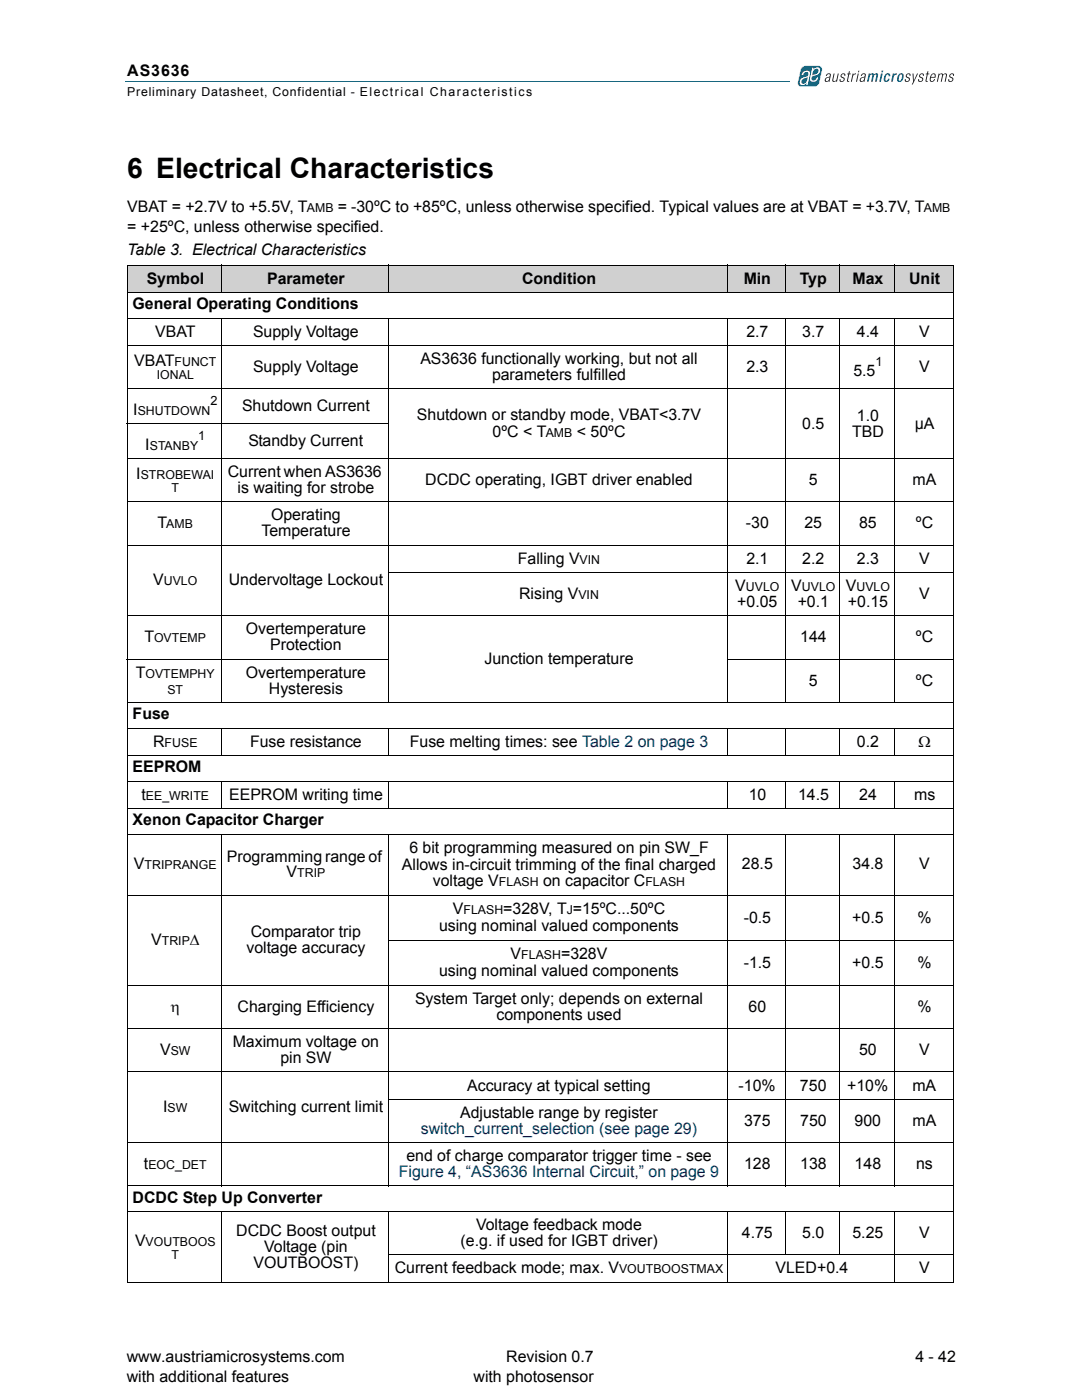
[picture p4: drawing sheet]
<svg xmlns="http://www.w3.org/2000/svg" width="216mm" height="279mm" viewBox="0 0 216 279" stroke-linecap="round" stroke-linejoin="round" font-family="sans-serif">
<defs><g id="words">
<text font-size="5.6" x="25.4" y="35.5">6 Electrical Characteristics</text>
<g font-size="3.2">
<text x="25.4" y="15.2">AS3636</text>
<text x="25.4" y="46.2">= +25ºC, unless otherwise specified.</text>
<text x="25.4" y="42.3">VBAT = +2.7V to +5.5V, T</text>
<text x="67.4" y="42.3">= -30ºC to +85ºC, unless otherwise specified. Typical values are at VBAT = +3.7V, T</text>
<text x="25.4" y="50.8">Table 3. Electrical Characteristics</text>
<text x="29.3" y="56.6">Symbol</text>
<text x="53.3" y="56.6">Parameter</text>
<text x="104.2" y="56.6">Condition</text>
<text x="148.4" y="56.6">Min</text>
<text x="159.6" y="56.6">Typ</text>
<text x="170.1" y="56.6">Max</text>
<text x="181.4" y="56.6">Unit</text>
<text x="26.5" y="61.7">General Operating Conditions</text>
<text x="31" y="67.2">VBAT</text>
<text x="50.5" y="67.2">Supply Voltage</text>
<text x="148.9" y="67.2">2.7</text>
<text x="160.1" y="67.2">3.7</text>
<text x="171" y="67.2">4.4</text>
<text x="183.4" y="67.2">V</text>
<text x="26.8" y="73">VBAT</text>
<text x="50.5" y="74.3">Supply Voltage</text>
<text x="83.9" y="72.7">AS3636 functionally working, but not all</text>
<text x="98.2" y="75.8">parameters fulfilled</text>
<text x="148.9" y="74.3">2.3</text>
<text x="170.3" y="75">5.5</text>
<text x="183.4" y="74.3">V</text>
<text x="26.6" y="82.8">I</text>
<text x="48.3" y="82.1">Shutdown Current</text>
<text x="83.2" y="83.8">Shutdown or standby mode, VBAT&lt;3.7V</text>
<text x="171" y="83.9">1.0</text>
<text x="29" y="89.7">I</text>
<text x="49.6" y="89">Standby Current</text>
<text x="98.3" y="87.3">0ºC &lt; T</text>
<text x="115.1" y="87.3">&lt; 50ºC</text>
<text x="160.1" y="85.5">0.5</text>
<text x="170" y="87.1">TBD</text>
<text x="182.5" y="85.5">µA</text>
<text x="27.2" y="95.6">I</text>
<text x="45.4" y="95.2">Current when AS3636</text>
<text x="47.4" y="98.4">is waiting for strobe</text>
<text x="84.9" y="96.8">DCDC operating, IGBT driver enabled</text>
<text x="161.4" y="96.8">5</text>
<text x="182.1" y="96.8">mA</text>
<text x="31.4" y="105.5">T</text>
<text x="52.2" y="107">Temperature</text>
<text x="54.1" y="103.9">Operating</text>
<text x="148.8" y="105.5">-30</text>
<text x="160.5" y="105.5">25</text>
<text x="171.4" y="105.5">85</text>
<text x="182.8" y="105.5">ºC</text>
<text x="103.3" y="112.5">Falling V</text>
<text x="148.9" y="112.5">2.1</text>
<text x="160.1" y="112.5">2.2</text>
<text x="171" y="112.5">2.3</text>
<text x="183.4" y="112.5">V</text>
<text x="30.6" y="116.8">V</text>
<text x="45.7" y="116.8">Undervoltage Lockout</text>
<text x="103.6" y="119.5">Rising V</text>
<text x="146.7" y="118">V</text>
<text x="157.9" y="118">V</text>
<text x="168.8" y="118">V</text>
<text x="183.4" y="119.5">V</text>
<text x="147.1" y="121.1">+0.05</text>
<text x="159.2" y="121.1">+0.1</text>
<text x="169.2" y="121.1">+0.15</text>
<text x="28.8" y="128.2">T</text>
<text x="49.1" y="126.6">Overtemperature</text>
<text x="53.9" y="129.8">Protection</text>
<text x="159.7" y="128.2">144</text>
<text x="182.8" y="128.2">ºC</text>
<text x="27.1" y="135.3">T</text>
<text x="49.1" y="135.3">Overtemperature</text>
<text x="96.7" y="132.5">Junction temperature</text>
<text x="161.4" y="136.8">5</text>
<text x="182.8" y="136.8">ºC</text>
<text x="26.5" y="143.6">Fuse</text>
<text x="53.7" y="138.4">Hysteresis</text>
<text x="30.6" y="149">R</text>
<text x="49.9" y="149">Fuse resistance</text>
<text x="81.8" y="149">Fuse melting times: see Table 2 on page 3</text>
<text x="171" y="149">0.2</text>
<text x="183.3" y="149">Ω</text>
<text x="26.5" y="154.1">EEPROM</text>
<text x="28.3" y="159.6">t</text>
<text x="45.7" y="159.6">EEPROM writing time</text>
<text x="149.4" y="159.6">10</text>
<text x="159.2" y="159.6">14.5</text>
<text x="171.5" y="159.6">24</text>
<text x="182.4" y="159.6">ms</text>
<text x="26.5" y="164.7">Xenon Capacitor Charger</text>
<text x="26.7" y="173.5">V</text>
<text x="45.3" y="171.9">Programming range of</text>
<text x="80.2" y="173.7">Allows in-circuit trimming of the final charged</text>
<text x="81.7" y="170.2">6 bit programming measured on pin SW_F</text>
<text x="148" y="173.5">28.5</text>
<text x="170.1" y="173.5">34.8</text>
<text x="183.4" y="173.5">V</text>
<text x="57.2" y="175.1">V</text>
<text x="86.4" y="176.9">voltage V</text>
<text x="108.4" y="176.9">on capacitor C</text>
<text x="87.6" y="185.9">using nominal valued components</text>
<text x="90.4" y="182.4">V</text>
<text x="100.4" y="182.4">=328V, T =15ºC...50ºC</text>
<text x="148.4" y="184.1">-0.5</text>
<text x="170.1" y="184.1">+0.5</text>
<text x="183.1" y="184.1">%</text>
<text x="30.2" y="188.6">V</text>
<text x="37.9" y="188.6">Δ</text>
<text x="49.2" y="190.2">voltage accuracy</text>
<text x="50.1" y="187">Comparator trip</text>
<text x="101.9" y="191.3">V</text>
<text x="112" y="191.3">=328V</text>
<text x="87.6" y="194.9">using nominal valued components</text>
<text x="148.4" y="193.1">-1.5</text>
<text x="170.1" y="193.1">+0.5</text>
<text x="183.1" y="193.1">%</text>
<text x="34" y="201.9">η</text>
<text x="47.4" y="201.9">Charging Efficiency</text>
<text x="82.8" y="200.3">System Target only; depends on external</text>
<text x="99.1" y="203.5">components used</text>
<text x="149.4" y="201.9">60</text>
<text x="183.1" y="201.9">%</text>
<text x="46.4" y="209">Maximum voltage on</text>
<text x="31.9" y="210.6">V</text>
<text x="55.9" y="212.2">pin SW</text>
<text x="171.4" y="210.6">50</text>
<text x="183.4" y="210.6">V</text>
<text x="32.6" y="222">I</text>
<text x="45.6" y="222">Switching current limit</text>
<text x="93.2" y="217.6">Accuracy at typical setting</text>
<text x="147.4" y="217.6">-10%</text>
<text x="159.6" y="217.6">750</text>
<text x="169.1" y="217.6">+10%</text>
<text x="182.1" y="217.6">mA</text>
<text x="91.8" y="223.1">Adjustable range by register</text>
<text x="148.5" y="224.7">375</text>
<text x="159.7" y="224.7">750</text>
<text x="170.5" y="224.7">900</text>
<text x="182.1" y="224.7">mA</text>
<text x="28.7" y="233.3">t</text>
<text x="81.1" y="231.8">end of charge comparator trigger time - see</text>
<text x="148.5" y="233.3">128</text>
<text x="159.7" y="233.3">138</text>
<text x="170.5" y="233.3">148</text>
<text x="182.8" y="233.3">ns</text>
<text x="26.5" y="240">DCDC Step Up Converter</text>
<text x="95" y="245.5">Voltage feedback mode</text>
<text x="26.9" y="248.6">V</text>
<text x="47.1" y="246.7">DCDC Boost output</text>
<text x="52.7" y="249.8">Voltage (pin</text>
<text x="91.9" y="248.7">(e.g. if used for IGBT driver)</text>
<text x="148" y="247.1">4.75</text>
<text x="160.1" y="247.1">5.0</text>
<text x="170.1" y="247.1">5.25</text>
<text x="183.4" y="247.1">V</text>
<text x="50.6" y="253">VOUTBOOST)</text>
<text x="78.8" y="254.1">Current feedback mode; max. V</text>
<text x="154.7" y="254.1">VLED+0.4</text>
<text x="183.4" y="254.1">V</text>
<text x="25.3" y="271.8">www.austriamicrosystems.com</text>
<text x="25.3" y="275.7">with additional features</text>
<text x="94.5" y="275.7">with photosensor</text>
<text x="101" y="271.8">Revision 0.7</text>
<text x="182.7" y="271.8">4 - 42</text>
</g>
<g font-size="3.2" fill="#000096">
<text x="84" y="226.3">switch_current_selection (see page 29)</text>
<text x="79.6" y="234.9">Figure 4, “AS3636 Internal Circuit,” on page 9</text>
</g>
<g font-size="2.5">
<text x="25.4" y="19.1">Preliminary Datasheet, Confidential - Electrical Characteristics</text>
<text x="61.2" y="42.3">AMB</text>
<text x="184.3" y="42.3">AMB</text>
<text x="31.3" y="75.7">IONAL</text>
<text x="34.8" y="73">FUNCT</text>
<text x="174.7" y="73.1">1</text>
<text x="27.5" y="82.8">SHUTDOWN</text>
<text x="42" y="80.9">2</text>
<text x="29.9" y="89.7">STANBY</text>
<text x="39.6" y="87.8">1</text>
<text x="108.9" y="87.3">AMB</text>
<text x="28.1" y="95.6">STROBEWAI</text>
<text x="34.2" y="98.3">T</text>
<text x="33.2" y="105.5">AMB</text>
<text x="115.7" y="112.5">VIN</text>
<text x="32.7" y="116.8">UVLO</text>
<text x="115.4" y="119.5">VIN</text>
<text x="148.8" y="118">UVLO</text>
<text x="160" y="118">UVLO</text>
<text x="170.9" y="118">UVLO</text>
<text x="30.7" y="128.2">OVTEMP</text>
<text x="29" y="135.3">OVTEMPHY</text>
<text x="33.4" y="138.4">ST</text>
<text x="32.9" y="149">FUSE</text>
<text x="29.1" y="159.6">EE_WRITE</text>
<text x="28.9" y="173.5">TRIPRANGE</text>
<text x="59.3" y="175.1">TRIP</text>
<text x="99.5" y="176.9">FLASH</text>
<text x="128.8" y="176.9">FLASH</text>
<text x="92.5" y="182.4">FLASH</text>
<text x="113.1" y="182.4">J</text>
<text x="32.3" y="188.6">TRIP</text>
<text x="104" y="191.3">FLASH</text>
<text x="34.1" y="210.6">SW</text>
<text x="33.4" y="222">SW</text>
<text x="29.6" y="233.3">EOC_DET</text>
<text x="29.1" y="248.6">VOUTBOOS</text>
<text x="34.2" y="251.3">T</text>
<text x="123.5" y="254.1">VOUTBOOSTMAX</text>
</g>
</g></defs>
<path d="M25.1 16.2h132.5" fill="none" stroke="#006e8f" stroke-width=".2"/>
<path d="M160.1 13.4l.7-.3h2.5l.4 .1 .4 .6-.6 2.6a1.14 1.14 0 0 1-1 .9h-2.6l-.6-.2-.1-.7 .5-2.4z" fill="#006e8f"/>
<g fill="#fff">
<path d="M160.1 13.4l.7-.2h2.5a.66 .66 0 0 1 .7 .8l-.5 2.4a1.08 1.08 0 0 1-1 .9h-2.6a.66 .66 0 0 1-.7-.9l.6-2.4zM160.1 13.3l-.4 .7-.6 2.4 .2 .7 .6 .3h2.6a1.19 1.19 0 0 0 1.1-.9l.5-2.7-.3-.6-.5-.1h-2.5z"/>
<path d="M160.3 14.3a.85 .85 0 0 1 1.3 .2l-.4 2.4h-.3l.1-.4a.71 .71 0 0 1-1.1 .4 .71 .71 0 0 1-.1-1.2l1.1-.4a.46 .46 0 0 0 .4-.6 .46 .46 0 0 0-.6-.3l-.4 .6h-.4zM160 15.9l-.1 .6 .1 .2a.75 .75 0 0 0 1.1-.7l.1-.6z"/>
<path d="M162.1 13.5h.3l-.1 .4a.71 .71 0 0 1 1.1-.3 .71 .71 0 0 1 0 1.1l-1.1 .5a.46 .46 0 0 0-.3 .5 .46 .46 0 0 0 .6 .3l.4-.6h.3a.92 .92 0 0 1-.7 .9 .92 .92 0 0 1-1-.4zM162.5 13.9l-.5 1.2 .4-.2a.75 .75 0 0 0 .8-.3 .75 .75 0 0 0 0-.8l-.2-.1z"/>
</g>
<g fill="#1a171c">
<path d="M166.3 14.7h.2l-.2 1.5a.45 .45 0 0 0 .6-.4l.3-1.1h.2l-.4 1.6h-.2l.1-.2-.2 .1a.44 .44 0 0 1-.6 0z"/>
<path d="M167.8 14.8a.52 .52 0 0 1 .9 0v.3h-.2v-.2l-.2-.1-.4 .3v.1l.6 .4a.56 .56 0 0 1-.2 .7 .56 .56 0 0 1-.8-.2l.1-.3h.1a.32 .32 0 0 0 .2 .4 .32 .32 0 0 0 .4-.2 .32 .32 0 0 0-.1-.4l-.5-.3z"/>
<path d="M169.4 14.2h.2l-.1 .5h.3l-.1 .1h-.2l-.3 1.2v.1l.3 .1-.2 .1-.3-.1 .3-1.4h-.3l.1-.1h.2z"/>
<path d="M170.1 14.7h.2v.2l.5-.2v.1l-.5 .2-.3 1.3h-.2z"/>
<path d="M171.3 14.1h.2l-.1 .3h-.2zM171.2 14.7h.1l-.3 1.6h-.2z"/>
</g>
<g fill="#006e8f">
<path d="M173.3 14.7h.4l-.1 .2 .5-.3 .3 .3 .2-.2a.43 .43 0 0 1 .6 .1l-.3 1.5h-.3l.3-1.3-.2-.1-.3 .3-.3 1.1h-.3l.3-1.3-.2-.1-.3 .3-.3 1.1h-.3z"/>
<path d="M176.6 14.9a.56 .56 0 0 1 .6-.3 .56 .56 0 0 1 .4 .4v.2h-.3v-.3h-.2a.96 .96 0 0 0-.4 1.1l.3 .1 .2-.4h.3a.6 .6 0 0 1-.5 .6 .6 .6 0 0 1-.7-.5z"/>
<path d="M178.2 14.7h.3l-.1 .2 .3-.2 .3-.1-.1 .4-.5 .1-.3 1.2h-.3z"/>
<path d="M175.9 14.1h.4l-.1 .3h-.4zM175.8 14.7h.3l-.3 1.6h-.4z"/>
<path d="M179.6 14.9l-.1 .3a.64 .64 0 0 0 0 .9 .92 .92 0 0 0 .5-1.2zM179.3 14.9a.56 .56 0 0 1 .6-.3 .56 .56 0 0 1 .4 .5 .85 .85 0 0 1-.3 1 .85 .85 0 0 1-1 0v-.6z"/>
</g>
<g fill="#1a171c">
<path d="M180.9 14.8a.52 .52 0 0 1 .8 0v.3h-.2v-.2l-.2-.1-.4 .3v.1l.6 .4a.56 .56 0 0 1-.2 .7 .56 .56 0 0 1-.8-.2l.1-.3h.1a.32 .32 0 0 0 .2 .4 .32 .32 0 0 0 .4-.2 .32 .32 0 0 0-.1-.4l-.5-.3z"/>
<path d="M182.1 14.7h.2v1.4l.7-1.4h.2l-1.1 2.2h-.2l.3-.6z"/>
<path d="M183.5 14.8a.52 .52 0 0 1 .8 0v.3h-.2l.1-.2-.3-.1-.3 .3v.1l.6 .4a.56 .56 0 0 1-.3 .7 .56 .56 0 0 1-.7-.2v-.3h.2a.32 .32 0 0 0 .2 .4 .32 .32 0 0 0 .4-.2 .32 .32 0 0 0-.1-.4l-.5-.3z"/>
<path d="M185.1 14.2h.2l-.1 .5h.2v.1h-.3l-.2 1.2v.1l.2 .1-.1 .1-.3-.1 .2-1.4h-.2v-.1h.3z"/>
<path d="M187.3 14.7h.2l-.1 .2a.4 .4 0 0 1 .4-.3 .4 .4 0 0 1 .4 .3l.1-.1a.41 .41 0 0 1 .7 0l-.3 1.5h-.2l.2-1.5a.43 .43 0 0 0-.6 .4l-.2 1.1h-.2l.2-1.5a.42 .42 0 0 0-.5 .4l-.3 1.1h-.2z"/>
<path d="M189.5 14.8a.52 .52 0 0 1 .9 0l-.1 .3h-.1v-.2l-.2-.1-.4 .3v.1l.6 .4a.56 .56 0 0 1-.2 .7 .56 .56 0 0 1-.8-.2v-.3h.2a.32 .32 0 0 0 .2 .4 .32 .32 0 0 0 .4-.2 .32 .32 0 0 0-.1-.4l-.5-.3z"/>
<path d="M186.1 14.8l-.3 .6h.7l-.1-.6zM185.8 14.9a.47 .47 0 0 1 .6-.2 .47 .47 0 0 1 .3 .4v.4h-.9l-.1 .5 .3 .2 .4-.4h.2a.54 .54 0 0 1-.5 .5 .54 .54 0 0 1-.6-.4z"/>
<path d="M164.8 15.7v.3l.2 .2a.7 .7 0 0 0 .5-.8zM164.9 14.9a.54 .54 0 0 1 .9-.1l-.3 1.5h-.2l.1-.2a.44 .44 0 0 1-.7 .1 .44 .44 0 0 1 .1-.7l.7-.2v-.5a.39 .39 0 0 0-.5 .4h-.2z"/>
<path d="M171.8 15.7l-.1 .3 .2 .2a.7 .7 0 0 0 .6-.8zM171.9 14.9a.54 .54 0 0 1 .9-.1l-.3 1.5h-.2l.1-.2a.44 .44 0 0 1-.7 .1 .44 .44 0 0 1 .1-.7l.7-.2v-.5a.39 .39 0 0 0-.6 .4h-.1z"/>
</g>
<g fill="#d0d0d0">
<path d="M25.4 52.9h18.8v5.5h-18.8z"/>
<path d="M44.2 52.9h33.3v5.5h-33.3z"/>
<path d="M77.5 52.9h67.7v5.5h-67.7z"/>
<path d="M145.2 52.9h11.5v5.5h-11.5z"/>
<path d="M156.7 52.9h10.9v5.5h-10.9z"/>
<path d="M167.6 52.9h10.9v5.5h-10.9z"/>
<path d="M178.5 52.9h11.7v5.5h-11.7z"/>
</g>
<g fill="none" stroke="#000" stroke-width=".2">
<path d="M25.3 52.9h164.9M25.3 58.4h164.9M25.4 53v202.8M44.2 52.8v5.7M77.5 52.8v5.7M145.2 52.8v5.7M156.7 52.8v5.7M167.6 52.8v5.7M178.5 52.8v5.7M190.2 53v202.8M25.3 63.5h164.9M25.3 69h164.9"/>
<path d="M25.3 77.6h164.9M44.2 63.5v76.7M77.5 63.5v76.7M145.2 63.5v76.7M156.7 63.5v76.7M167.6 63.5v76.7M178.5 63.5v76.7M25.3 84.6h52.3M25.3 91.5h164.9M25.3 100.2h164.9M25.3 108.8h164.9M77.4 114.3h112.8"/>
<path d="M25.3 122.9h164.9M25.3 131.6h52.3M145.1 131.6h45.1M25.3 140.2h164.9M25.3 145.3h164.9M25.3 150.8h164.9M25.3 155.9h164.9M44.2 145.3v5.5M44.2 155.9v5.5M77.5 145.3v5.5M77.5 155.9v5.5M145.2 145.3v5.5"/>
<path d="M145.2 155.9v5.5M156.7 145.3v5.5M156.7 155.9v5.5M167.6 145.3v5.5M167.6 155.9v5.5M178.5 145.3v5.5M178.5 155.9v5.5M25.3 161.4h164.9M25.3 166.5h164.9M25.3 178.6h164.9M44.2 166.4v70.3M77.5 166.4v70.3"/>
<path d="M145.2 166.4v70.3M156.7 166.4v70.3M167.6 166.4v70.3M178.5 166.4v70.3M25.3 196.6h164.9M77.4 187.6h112.8M25.3 205.3h164.9M25.3 213.9h164.9M77.4 219.4h112.8M25.3 228h164.9M25.3 236.7h164.9M25.3 241.8h164.9"/>
<path d="M25.3 255.9h164.9M44.2 241.7v14.3M77.4 250.4h112.8M77.5 241.7v14.3M145.2 241.7v14.3M156.7 241.7v8.8M167.6 241.7v8.8M178.5 241.7v14.3"/>
</g>
<use href="#words"/>
</svg>
